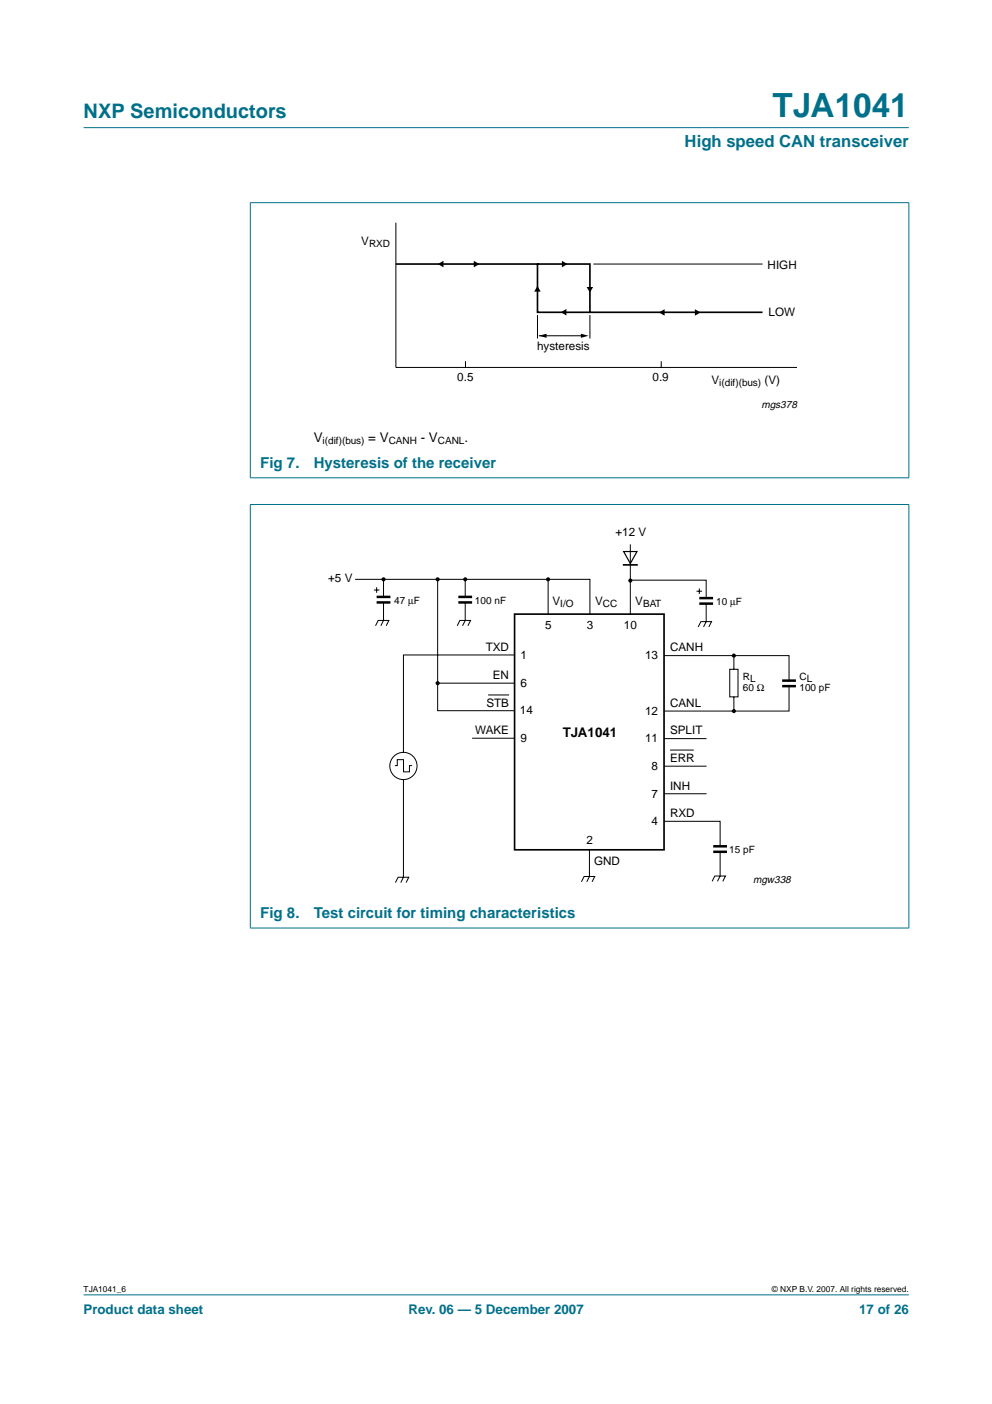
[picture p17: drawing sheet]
<svg xmlns="http://www.w3.org/2000/svg" width="210mm" height="297mm" viewBox="0 0 210 297" stroke-linecap="round" stroke-linejoin="round" font-family="sans-serif">
<defs><g id="words">
<text font-size="7.1" fill="#00708a" x="163.4" y="24.7">TJA1041</text>
<text font-size="4.2" fill="#00708a" x="17.7" y="24.9">NXP Semiconductors</text>
<text font-size="3.5" fill="#00708a" x="144.9" y="31.1">High speed CAN transceiver</text>
<g font-size="3.2" fill="#00708a">
<text x="55.1" y="99">Fig 7.</text>
<text x="66.4" y="99">Hysteresis of the receiver</text>
<text x="55.1" y="194.2">Fig 8.</text>
<text x="66.4" y="194.2">Test circuit for timing characteristics</text>
</g>
<g font-size="2.8">
<text x="66.4" y="93.4">V</text>
<text x="77.9" y="93.4">= V</text>
<text x="89" y="93.4">- V</text>
<text x="98.3" y="93.4">.</text>
<text x="119.1" y="155.9">TJA1041</text>
</g>
<g font-size="2.8" fill="#00708a">
<text x="17.7" y="278">Product data sheet</text>
<text x="86.5" y="278">Rev. 06 — 5 December 2007</text>
<text x="181.8" y="278">17 of 26</text>
</g>
<g font-size="2.5">
<text x="76.4" y="51.8">V</text>
<text x="162.4" y="56.9">HIGH</text>
<text x="162.6" y="66.9">LOW</text>
<text x="113.7" y="74">hysteresis</text>
<text x="96.8" y="80.7">0.5</text>
<text x="138.1" y="80.7">0.9</text>
<text x="150.5" y="81.2">V</text>
<text x="161.8" y="81.2">(V)</text>
<text x="130.2" y="113.4">+12 V</text>
<text x="69.4" y="123.2">+5 V</text>
<text x="116.9" y="128">V</text>
<text x="125.9" y="128">V</text>
<text x="134.4" y="128">V</text>
<text x="102.8" y="137.7">TXD</text>
<text x="115.3" y="133">5</text>
<text x="124.2" y="133">3</text>
<text x="132" y="133">10</text>
<text x="141.8" y="137.8">CANH</text>
<text x="104.3" y="143.6">EN</text>
<text x="110.1" y="139.5">1</text>
<text x="136.5" y="139.5">13</text>
<text x="102.9" y="149.5">STB</text>
<text x="110.1" y="145.3">6</text>
<text x="141.8" y="149.6">CANL</text>
<text x="100.6" y="155.2">WAKE</text>
<text x="110" y="151.2">14</text>
<text x="136.5" y="151.3">12</text>
<text x="141.8" y="155.4">SPLIT</text>
<text x="110.1" y="157">9</text>
<text x="136.5" y="157.1">11</text>
<text x="141.8" y="161.1">ERR</text>
<text x="137.9" y="162.9">8</text>
<text x="141.8" y="167.1">INH</text>
<text x="137.9" y="168.7">7</text>
<text x="141.8" y="172.9">RXD</text>
<text x="124.1" y="178.6">2</text>
<text x="137.9" y="174.5">4</text>
<text x="125.7" y="182.9">GND</text>
</g>
<g font-size="2.2">
<text x="161.1" y="86.3">mgs378</text>
<text x="159.3" y="186.8">mgw338</text>
</g>
<g font-size="2.1">
<text x="78.1" y="52.3">RXD</text>
<text x="152.2" y="81.7">i(dif)(bus)</text>
<text x="68.3" y="94">i(dif)(bus)</text>
<text x="82.2" y="94">CANH</text>
<text x="92.6" y="94">CANL</text>
<text x="83.4" y="127.7">47 µF</text>
<text x="100.5" y="127.7">100 nF</text>
<text x="118.6" y="128.5">I/O</text>
<text x="127.6" y="128.5">CC</text>
<text x="136.1" y="128.5">BAT</text>
<text x="151.5" y="127.9">10 µF</text>
<text x="157.2" y="143.8">RL</text>
<text x="169.2" y="143.8">CL</text>
<text x="157.2" y="146.3">60 Ω</text>
<text x="169.2" y="146.3">100 pF</text>
<text x="154.3" y="180.5">15 pF</text>
</g>
<g font-size="1.8">
<text x="17.7" y="273.4">TJA1041_6</text>
<text x="163.3" y="273.4">© NXP B.V. 2007. All rights reserved.</text>
</g>
</g></defs>
<g fill="#00708a" stroke="#00708a" stroke-width=".21">
<path d="M17.7 273.9h174.6z"/>
<path d="M17.7 27h174.6z"/>
<path d="M53 42.9v58.1z"/>
<path d="M192.3 42.9v58.1z"/>
<path d="M52.9 42.9h139.5z"/>
<path d="M52.9 101.1h139.5z"/>
<path d="M53 106.8v89.5z"/>
<path d="M192.3 106.8v89.5z"/>
<path d="M52.9 106.7h139.5z"/>
<path d="M52.9 196.3h139.5z"/>
</g>
<g fill="none" stroke="#000" stroke-width=".21">
<path d="M83.8 47.1v30.6h84.8M125.6 55.9h35.7M98.5 76.4v1.3M113.7 66.7v4.9M114 71h9M124.8 66.7v4.9M139.9 76.4v1.3M133.4 115.3v14.6M75.1 122.6h49.7v7.3M79.1 124.8h1.2M79.5 132.4l.5-1.1h2.3l-.6 1.1M79.7 124.2v1.2"/>
<path d="M81.2 127.5v3.8l-.6 1.1M81.2 122.5v3.8M92.6 122.6v27.8h16.3M96.7 132.4l.6-1.1h2.3l-.6 1.1M98.4 127.5v3.8l-.5 1.1M98.4 122.5v3.8M108.9 138.6h-23.5v20.6M116 122.6v7.3M133.3 122.7h16.1v3.8M140.5 138.7h26.5v5.3M147.4 125.1h1.2M147.7 132.6l.6-1.1h2.3l-.6 1.1"/>
<path d="M148 124.5v1.2M149.4 127.7v3.8l-.5 1.1M155.3 138.8v2.8M92.6 144.5h16.3M99.9 156.2h9M103.3 147h4.4M140.5 156.3h9M141.8 158.7h5M154.4 141.6h1.8v5.8h-1.8zM155.3 147.4v3M167 145.2v5.2h-26.4M83.6 162h.5v-1.3h1.3v2.6h1.2v-1.3h.6"/>
<path d="M85.4 164.9v20.7l-.6 1.1M124.7 179.8v5.6l-.5 1.2M140.5 173.8h11.9v5.2M140.5 162.1h9M140.5 167.9h9M83.7 186.7l.5-1.1h2.3l-.6 1.1M123 186.6l.6-1.2h2.3l-.6 1.2M150.7 186.5l.5-1.2h2.3l-.6 1.2M152.4 180.2v5.1l-.6 1.2"/>
<circle cx="85.4" cy="162.1" r="2.88"/>
</g>
<path d="M83.8 55.9h29.9v10.2h11.1M113.7 55.9h11.1v10.2h36.5M132 119.5h2.8M108.9 129.9h31.6v49.9h-31.6z" fill="none" stroke="#000" stroke-width=".35"/>
<g fill="#000">
<path d="M92.7 55.9l1.1-.7v1.4zM100.3 55.2l1.1 .7-1.1 .7zM118.9 55.2l1.2 .7-1.2 .7zM113.7 60.5l.7 1.2h-1.4zM114 71l1.6-.4v.9zM118.7 66.1l1.2-.7v1.3zM122.9 70.6l1.6 .4-1.6 .5zM124.1 60.7h1.4l-.7 1.2zM139.4 66.1l1.2-.7v1.4zM147 65.4l1.2 .7-1.2 .7z"/>
<circle cx="81.2" cy="122.6" r=".44"/>
<circle cx="92.6" cy="122.6" r=".44"/>
<circle cx="98.4" cy="122.6" r=".44"/>
<circle cx="116" cy="122.6" r=".44"/>
<circle cx="133.4" cy="122.8" r=".44"/>
<circle cx="155.3" cy="138.7" r=".44"/>
<circle cx="92.6" cy="144.5" r=".44"/>
<circle cx="155.3" cy="150.4" r=".44"/>
</g>
<path d="M132 116.7h2.8l-1.4 2.5z" fill="none" stroke="#000" stroke-width=".25"/>
<path d="M79.7 126.3h2.9M79.7 127.5h2.9M97 126.3h2.9M97 127.5h2.9M148 126.5h2.9M148 127.7h2.9M165.5 144h2.9M165.5 145.2h2.9M150.9 179h2.9M150.9 180.2h2.9" fill="none" stroke="#000" stroke-width=".53"/>
<use href="#words"/>
</svg>
